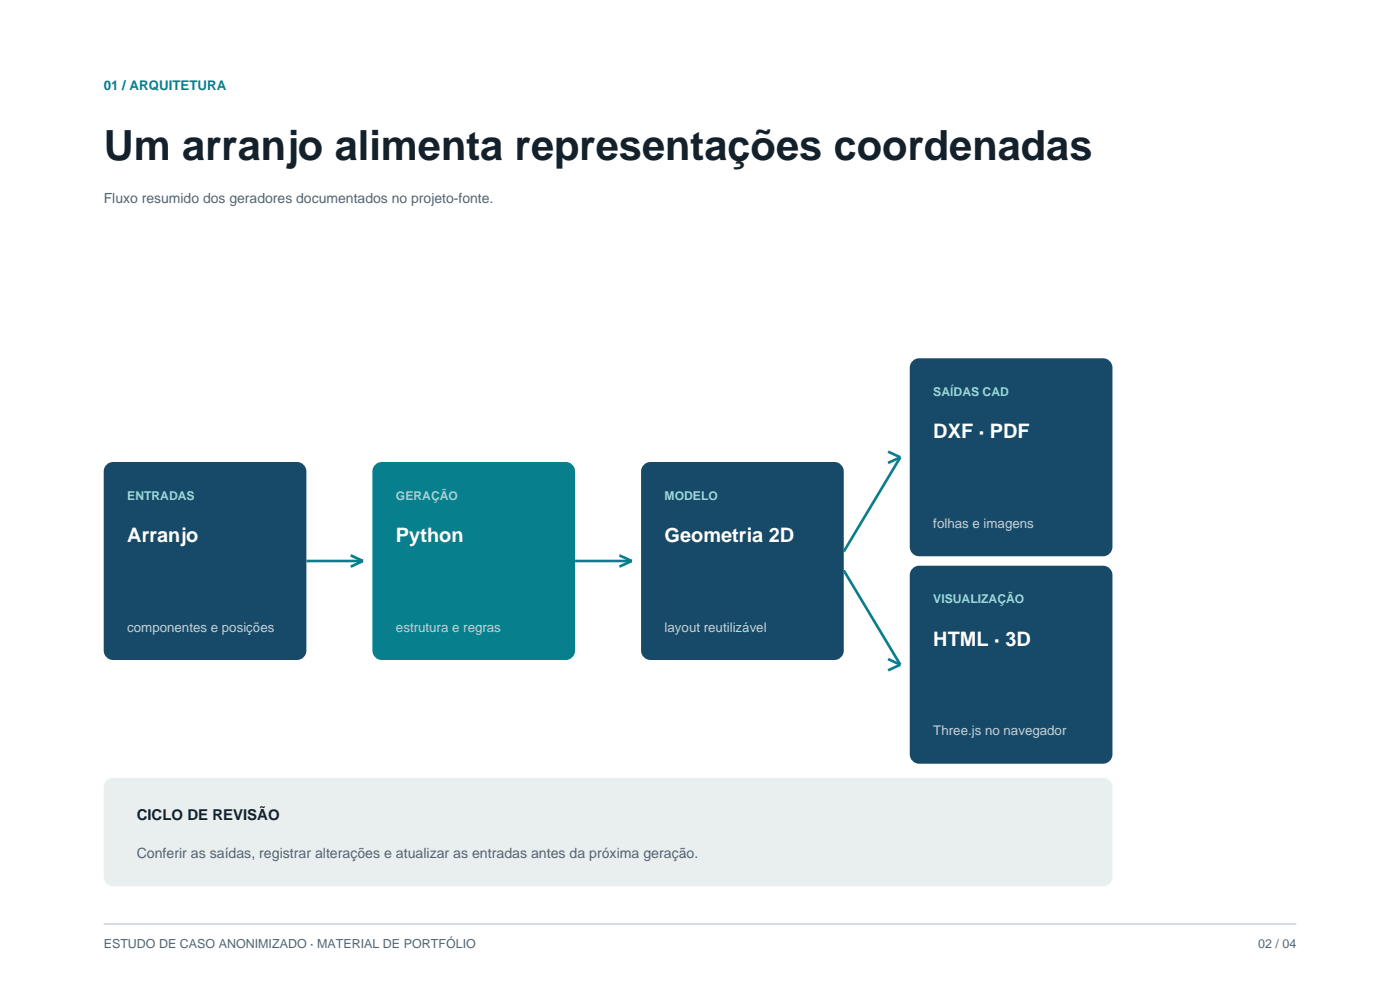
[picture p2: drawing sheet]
<svg xmlns="http://www.w3.org/2000/svg" width="297mm" height="210mm" viewBox="0 0 297 210" stroke-linecap="round" stroke-linejoin="round" font-family="sans-serif">
<defs><g id="words">
<text font-size="8.8" fill="#14212b" x="22" y="34">Um arranjo alimenta representações coordenadas</text>
<g font-size="4.2" fill="#fff">
<text x="198" y="93">DXF · PDF</text>
<text x="27" y="115">Arranjo</text>
<text x="84" y="115">Python</text>
<text x="141" y="115">Geometria 2D</text>
<text x="198" y="137">HTML · 3D</text>
</g>
<text font-size="3.2" fill="#14212b" x="29" y="174">CICLO DE REVISÃO</text>
<g font-size="3" fill="#536572">
<text x="22" y="43">Fluxo resumido dos geradores documentados no projeto-fonte.</text>
<text x="29" y="182">Conferir as saídas, registrar alterações e atualizar as entradas antes da próxima geração.</text>
</g>
<text font-size="2.8" fill="#087f8c" x="22" y="19">01 / ARQUITETURA</text>
<g font-size="2.8" fill="#c5d1d7">
<text x="198" y="112">folhas e imagens</text>
<text x="27" y="134">componentes e posições</text>
<text x="84" y="134">estrutura e regras</text>
<text x="141" y="134">layout reutilizável</text>
<text x="198" y="156">Three.js no navegador</text>
</g>
<g font-size="2.6" fill="#9bd7da">
<text x="198" y="84">SAÍDAS CAD</text>
<text x="27" y="106">ENTRADAS</text>
<text x="84" y="106">GERAÇÃO</text>
<text x="141" y="106">MODELO</text>
<text x="198" y="128">VISUALIZAÇÃO</text>
</g>
<g font-size="2.6" fill="#536572">
<text x="22" y="201">ESTUDO DE CASO ANONIMIZADO · MATERIAL DE PORTFÓLIO</text>
<text x="266.9" y="201">02 / 04</text>
</g>
</g></defs>
<path d="M22 196h253" fill="none" stroke="#ccd5d9" stroke-width=".35"/>
<path d="M22.6 98.6l.9-.5 .5-.1h39a2 2 0 0 1 2 2v38a2 2 0 0 1-2 2h-39a2 2 0 0 1-2-2v-38l.1-.5z" fill-rule="evenodd" fill="#174a68"/>
<path d="M79.6 98.6l.9-.5 .5-.1h39a2 2 0 0 1 2 2v38a2 2 0 0 1-2 2h-39a2 2 0 0 1-2-2v-38l.1-.5z" fill-rule="evenodd" fill="#087f8c"/>
<g fill="#174a68">
<path d="M136.6 98.6l.9-.5 .5-.1h39a2 2 0 0 1 2 2v38a2 2 0 0 1-2 2h-39a2 2 0 0 1-2-2v-38l.1-.5z" fill-rule="evenodd"/>
<path d="M193.6 76.6l.9-.5 .5-.1h39a2 2 0 0 1 2 2v38a2 2 0 0 1-2 2h-39a2 2 0 0 1-2-2v-38l.1-.5z" fill-rule="evenodd"/>
<path d="M193.6 120.6l.9-.5 .5-.1h39a2 2 0 0 1 2 2v38a2 2 0 0 1-2 2h-39a2 2 0 0 1-2-2v-38l.1-.5z" fill-rule="evenodd"/>
</g>
<path d="M188.4 95.8l2.6 1.2M191 97l-12 20M191 97l-2.6 1.2M65 119h12M74.4 117.8l2.6 1.2M77 119l-2.6 1.2M122 119h12M131.4 117.8l2.6 1.2M134 119l-2.6 1.2M179 121l12 20M188.4 139.8l2.6 1.2M191 141l-2.6 1.2" fill="none" stroke="#087f8c" stroke-width=".56"/>
<path d="M22.6 165.6l.9-.5 .5-.1h210a2 2 0 0 1 2 2v19a2 2 0 0 1-2 2h-210a2 2 0 0 1-2-2v-19l.1-.5z" fill-rule="evenodd" fill="#e9eeef"/>
<use href="#words"/>
</svg>
